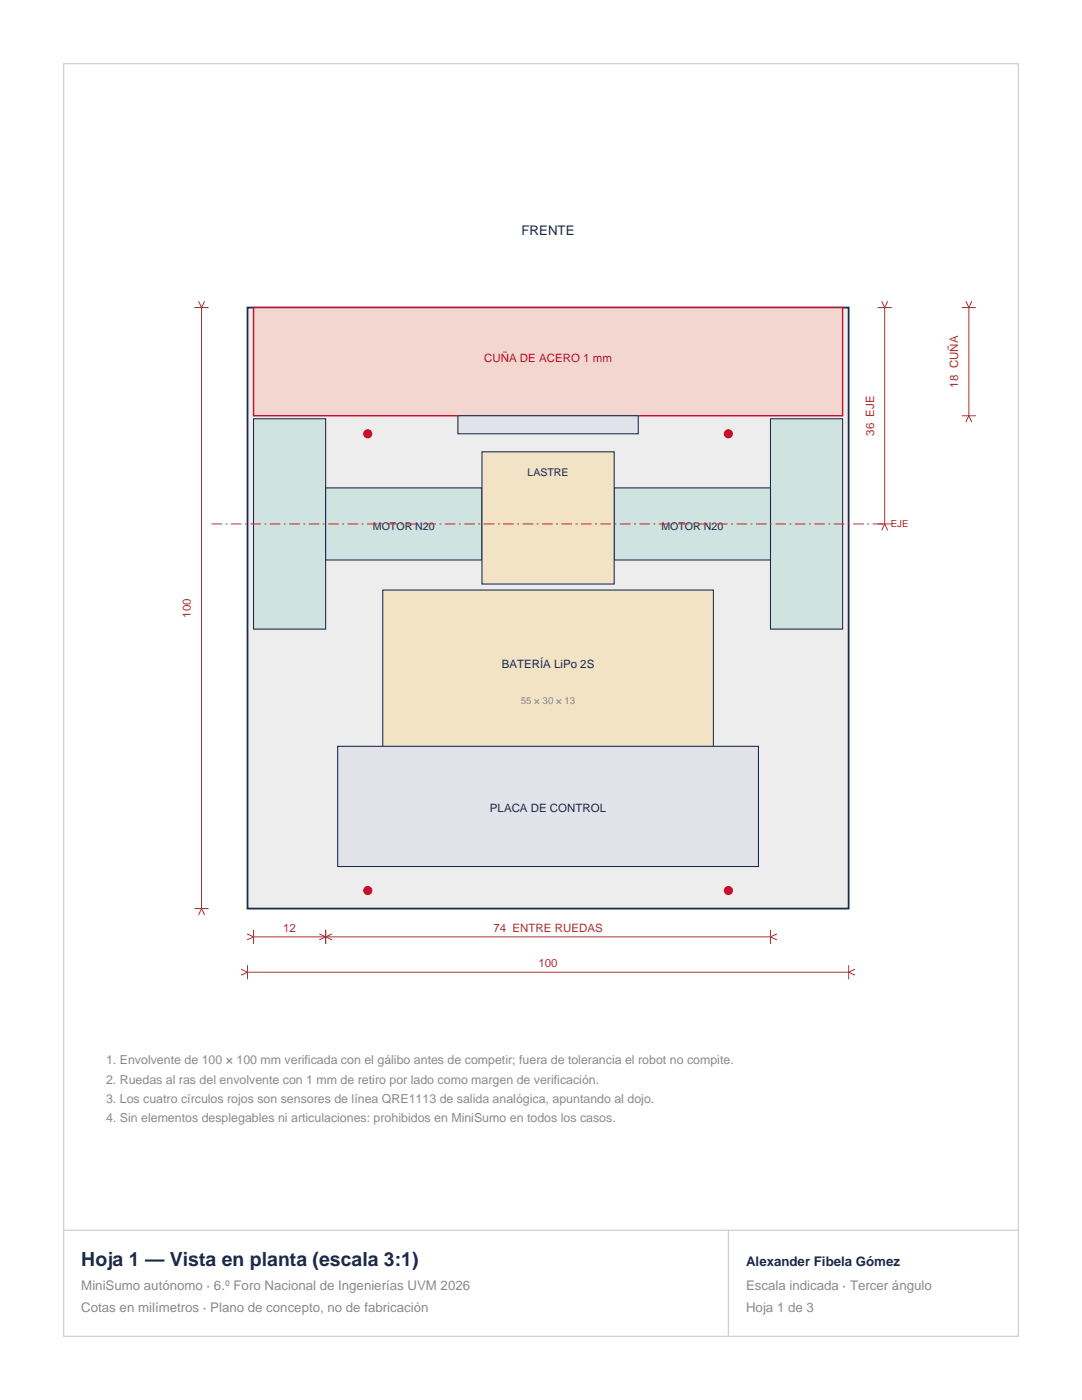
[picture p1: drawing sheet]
<svg xmlns="http://www.w3.org/2000/svg" width="216mm" height="279mm" viewBox="0 0 216 279" stroke-linecap="round" stroke-linejoin="round" font-family="sans-serif">
<defs><g id="words">
<text font-size="3.9" fill="#1b2a4a" x="16.2" y="252.6">Hoja 1 — Vista en planta (escala 3:1)</text>
<g font-size="2.6" fill="#1b2a4a">
<text x="104.1" y="47">FRENTE</text>
<text x="148.9" y="252.6">Alexander Fibela Gómez</text>
</g>
<g font-size="2.6" fill="#8a8a8a">
<text x="16.2" y="257.5">MiniSumo autónomo · 6.º Foro Nacional de Ingenierías UVM 2026</text>
<text x="148.9" y="257.5">Escala indicada · Tercer ángulo</text>
<text x="16.2" y="261.8">Cotas en milímetros · Plano de concepto, no de fabricación</text>
<text x="148.9" y="261.8">Hoja 1 de 3</text>
</g>
<g font-size="2.5" fill="#8a8a8a">
<text x="21.2" y="212.4">1. Envolvente de 100 × 100 mm verificada con el gálibo antes de competir; fuera de tolerancia el robot no compite.</text>
<text x="21.2" y="216.3">2. Ruedas al ras del envolvente con 1 mm de retiro por lado como margen de verificación.</text>
<text x="21.2" y="220.1">3. Los cuatro círculos rojos son sensores de línea QRE1113 de salida analógica, apuntando al dojo.</text>
<text x="21.2" y="224">4. Sin elementos desplegables ni articulaciones: prohibidos en MiniSumo en todos los casos.</text>
</g>
<text font-size="2.3" fill="#c8102e" x="96.6" y="72.2">CUÑA DE ACERO 1 mm</text>
<g font-size="2.3" fill="#b03030">
<text x="191.2" y="77.3" transform="rotate(-90 191.2 77.3)">18 CUÑA</text>
<text x="174.4" y="87" transform="rotate(-90 174.4 87)">36 EJE</text>
<text x="38.1" y="123.3" transform="rotate(-90 38.1 123.3)">100</text>
<text x="56.5" y="185.9">12</text>
<text x="98.5" y="185.9">74 ENTRE RUEDAS</text>
<text x="107.4" y="193">100</text>
</g>
<g font-size="2.3" fill="#1b2a4a">
<text x="100.1" y="133.3">BATERÍA LiPo 2S</text>
<text x="97.8" y="162.1">PLACA DE CONTROL</text>
</g>
<g font-size="2.1" fill="#1b2a4a">
<text x="105.2" y="95">LASTRE</text>
<text x="74.4" y="105.8">MOTOR N20</text>
<text x="132" y="105.8">MOTOR N20</text>
</g>
<text font-size="1.9" fill="#b03030" x="177.7" y="105.3">EJE</text>
<text font-size="1.9" fill="#8a8a8a" x="103.9" y="140.5">55 × 30 × 13</text>
</g></defs>
<path d="M12.7 12.7h190.5v254h-190.5zM12.7 245.5h190.5M145.3 245.5v21.2" fill="none" stroke="#cfcfcf" stroke-width=".25"/>
<path d="M49.4 61.4h119.9v119.9h-119.9z" fill-rule="evenodd" fill="#ededed" stroke="#1b2a4a" stroke-width=".35"/>
<path d="M50.6 61.4h117.5v21.6h-117.5z" fill-rule="evenodd" fill="#f3d6cf" stroke="#c8102e" stroke-width=".28"/>
<g fill="#cfe3e0" stroke="#1b2a4a" stroke-width=".21">
<path d="M50.6 83.6h14.4v42h-14.4z" fill-rule="evenodd"/>
<path d="M153.7 83.6h14.4v42h-14.4z" fill-rule="evenodd"/>
<path d="M65 97.4h31.2v14.4h-31.2z" fill-rule="evenodd"/>
<path d="M122.6 97.4h31.1v14.4h-31.1z" fill-rule="evenodd"/>
</g>
<g fill="#f2e3c4" stroke="#1b2a4a" stroke-width=".21">
<path d="M96.2 90.2h26.4v26.4h-26.4z" fill-rule="evenodd"/>
<path d="M76.4 117.8h65.9v35.9h-65.9z" fill-rule="evenodd"/>
</g>
<g fill="#e2e2ea" stroke="#1b2a4a" stroke-width=".21">
<path d="M67.4 148.9h83.9v24h-83.9z" fill-rule="evenodd"/>
<path d="M91.4 83h36v3.6h-36z" fill-rule="evenodd"/>
</g>
<path d="M42.2 104.6h134.3" fill="none" stroke="#b03030" stroke-width=".2" stroke-dasharray="2.1 .7 .4 .7" stroke-linecap="butt"/>
<g fill="#c8102e">
<circle cx="73.4" cy="86.6" r=".92"/>
<circle cx="145.3" cy="86.6" r=".92"/>
<circle cx="73.4" cy="177.7" r=".92"/>
<circle cx="145.3" cy="177.7" r=".92"/>
</g>
<g fill="none" stroke="#b03030" stroke-width=".2">
<path d="M38.8 61.4h2.8M39.6 60.1l.6 1.3M40.2 61.4v119.9M40.8 60.1l-.6 1.3M175.1 61.4h2.8M175.9 60.1l.6 1.3M176.5 61.4v43.2M177.1 60.1l-.6 1.3M191.9 61.4h2.8M192.7 60.1l.6 1.3M193.3 61.4v21.6M193.9 60.1l-.6 1.3"/>
<path d="M191.9 83h2.8M193.3 83l-.6 1.3M193.3 83l.6 1.3M175.1 104.6h2.8M176.5 104.6l-.6 1.2M176.5 104.6l.6 1.2M38.8 181.3h2.8M40.2 181.3l-.6 1.3M40.2 181.3l.6 1.3M48.1 193.4l1.3 .6M49.3 186.4l1.3 .6M49.4 194h119.9"/>
<path d="M49.4 192.6v2.8M49.4 194l-1.3 .6M50.6 187h103.1M50.6 185.6v2.8M50.6 187l-1.3 .6M63.7 186.4l2.6 1.2M65 185.6v2.8M66.3 186.4l-2.6 1.2M153.7 185.6v2.8M153.7 187l1.3 .6M155 186.4l-1.3 .6M169.3 192.6v2.8"/>
<path d="M169.3 194l1.3 .6M170.6 193.4l-1.3 .6"/>
</g>
<use href="#words"/>
</svg>
